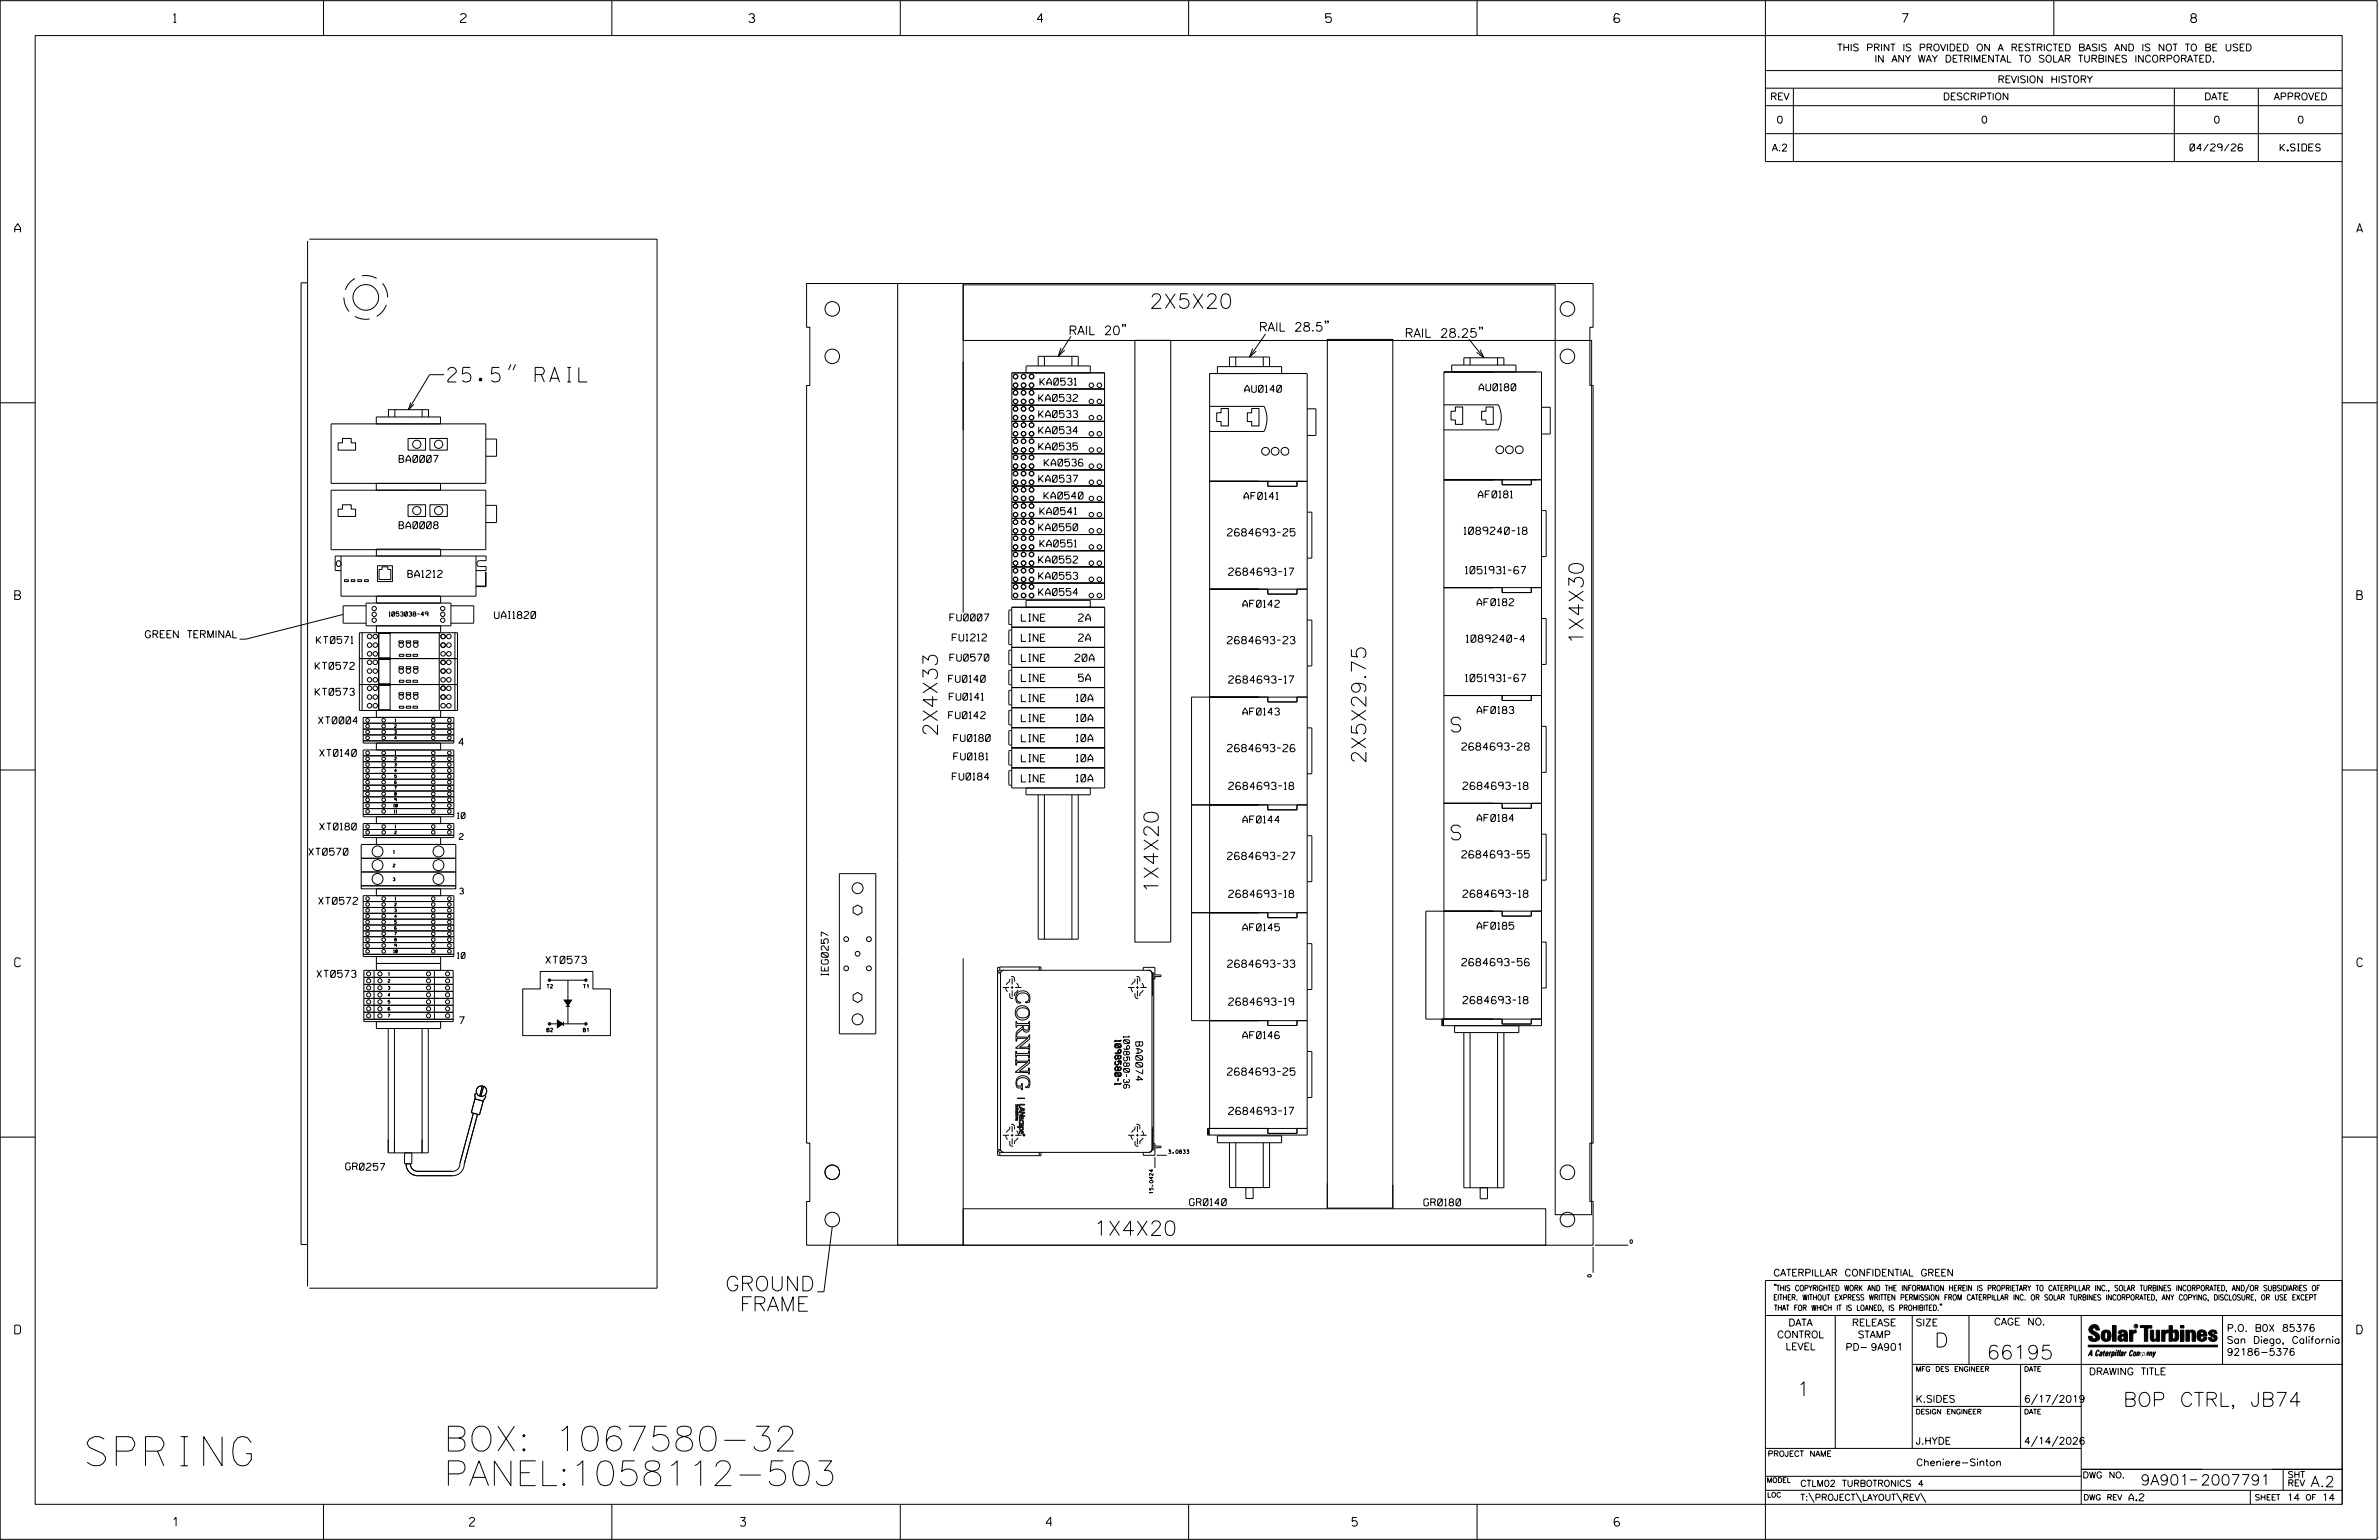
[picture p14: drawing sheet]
<svg xmlns="http://www.w3.org/2000/svg" width="864mm" height="559mm" viewBox="0 0 864 559" stroke-linecap="round" stroke-linejoin="round" font-family="sans-serif">
<defs><g id="words">
<text font-size="10.6" x="31.6" y="531.9">SPRING</text>
<g font-size="9">
<text x="161.1" y="526.5">BOX: 1067580-32</text>
<text x="161.1" y="539.1">PANEL:1058112-503</text>
</g>
<g font-size="5.3">
<text x="417.3" y="111.9">2X5X20</text>
<text x="162.5" y="138.6">25.5&quot; RAIL</text>
<text x="574.8" y="233.9" transform="rotate(-90 574.8 233.9)">1X4X30</text>
<text x="340.3" y="267.2" transform="rotate(-90 340.3 267.2)">2X4X33</text>
<text x="526.8" y="265.6">S</text>
<text x="495.8" y="277.2" transform="rotate(-90 495.8 277.2)">2X5X29.75</text>
<text x="526.8" y="304.7">S</text>
<text x="420.5" y="324.2" transform="rotate(-90 420.5 324.2)">1X4X20</text>
<text x="397" y="448.3">1X4X20</text>
<text x="263.3" y="468.4">GROUND</text>
<text x="265.4" y="475.8">FRAME</text>
</g>
<g font-size="5.1">
<text x="702.3" y="488.8">D</text>
<text x="721.2" y="493.2">66195</text>
<text x="652.2" y="506.5">1</text>
<text x="770.7" y="510.3">BOP CTRL, JB74</text>
</g>
<g font-size="3.8">
<text x="777" y="538.9">9A901</text>
<text x="798.8" y="538.9">2007791</text>
<text x="838.8" y="539.5">A.2</text>
</g>
<g font-size="3.2">
<text x="63" y="8.2">1</text>
<text x="167.2" y="8.2">2</text>
<text x="271.8" y="8.2">3</text>
<text x="376.5" y="8.2">4</text>
<text x="481.2" y="8.2">5</text>
<text x="690.6" y="8.2">7</text>
<text x="795.3" y="8.2">8</text>
<text x="5.4" y="84.3">A</text>
<text x="855.5" y="84.3">A</text>
<text x="387.9" y="121.5">RAIL 20&quot;</text>
<text x="457" y="120.2">RAIL 28.5&quot;</text>
<text x="509.9" y="122.4">RAIL 28.25&quot;</text>
<text x="5.4" y="217.5">B</text>
<text x="855.6" y="217.5">B</text>
<text x="5.4" y="350.8">C</text>
<text x="855.6" y="350.8">C</text>
<text x="5.4" y="484">D</text>
<text x="855.6" y="484">D</text>
<text x="62.8" y="553.8">1</text>
<text x="170.4" y="553.8">2</text>
<text x="268.8" y="553.8">3</text>
<text x="379.8" y="553.8">4</text>
<text x="490.8" y="553.8">5</text>
<text x="585.9" y="553.8">6</text>
</g>
<g font-size="2.6">
<text x="445.6" y="194.5">2684693-25</text>
<text x="531.4" y="193.9">1089240-18</text>
<text x="446" y="208.8">2684693-17</text>
<text x="531.9" y="208.2">1051931-67</text>
<text x="370.8" y="225.4">LINE</text>
<text x="391.5" y="225.4">2A</text>
<text x="52.4" y="231.5">GREEN TERMINAL</text>
<text x="370.8" y="232.7">LINE</text>
<text x="391.5" y="232.7">2A</text>
<text x="445.6" y="233.6">2684693-23</text>
<text x="532.3" y="233.1">1089240-4</text>
<text x="390.2" y="240">20A</text>
<text x="370.8" y="240">LINE</text>
<text x="370.8" y="247.3">LINE</text>
<text x="391.5" y="247.3">5A</text>
<text x="446" y="247.9">2684693-17</text>
<text x="531.9" y="247.3">1051931-67</text>
<text x="370.8" y="254.6">LINE</text>
<text x="390.7" y="254.6">10A</text>
<text x="370.8" y="261.9">LINE</text>
<text x="390.7" y="261.8">10A</text>
<text x="370.8" y="269.2">LINE</text>
<text x="390.7" y="269.1">10A</text>
<text x="166.6" y="270.6">4</text>
<text x="445.6" y="272.8">2684693-26</text>
<text x="530.6" y="272.2">2684693-28</text>
<text x="370.8" y="276.4">LINE</text>
<text x="390.7" y="276.4">10A</text>
<text x="370.8" y="283.7">LINE</text>
<text x="390.7" y="283.7">10A</text>
<text x="446" y="286.5">2684693-18</text>
<text x="531.1" y="286.5">2684693-18</text>
<text x="445.6" y="311.9">2684693-27</text>
<text x="530.6" y="311.3">2684693-55</text>
<text x="446" y="325.6">2684693-18</text>
<text x="531.1" y="325.6">2684693-18</text>
<text x="198.1" y="349.6">XT0573</text>
<text x="445.6" y="351">2684693-33</text>
<text x="530.6" y="350.5">2684693-56</text>
<text x="446" y="364.8">2684693-19</text>
<text x="531.1" y="364.2">2684693-18</text>
<text x="166.8" y="371.6">7</text>
<text x="445.6" y="390.2">2684693-25</text>
<text x="446" y="404.4">2684693-17</text>
</g>
<g font-size="2.5">
<text x="666.9" y="18.5">THIS PRINT IS PROVIDED ON A RESTRICTED BASIS AND IS NOT TO BE USED</text>
<text x="680.5" y="22.6">IN ANY WAY DETRIMENTAL TO SOLAR TURBINES INCORPORATED.</text>
<text x="725.1" y="30">REVISION HISTORY</text>
<text x="642.6" y="36.3">REV</text>
<text x="705.3" y="36.3">DESCRIPTION</text>
<text x="800.2" y="36.3">DATE</text>
<text x="825.4" y="36.3">APPROVED</text>
<text x="644.9" y="44.7">0</text>
<text x="719.1" y="44.7">0</text>
<text x="803.5" y="44.7">0</text>
<text x="834" y="44.7">0</text>
<text x="643.2" y="54.8">A.2</text>
<text x="795" y="54.8">04/29/26</text>
<text x="827.7" y="54.8">K.SIDES</text>
<text x="377.5" y="139.8">KA0531</text>
<text x="451.9" y="142.3">AU0140</text>
<text x="536.9" y="141.8">AU0180</text>
<text x="377.1" y="145.6">KA0532</text>
<text x="377.1" y="151.5">KA0533</text>
<text x="377.1" y="157.4">KA0534</text>
<text x="144.9" y="167.8">BA0007</text>
<text x="377.1" y="163.3">KA0535</text>
<text x="379.1" y="169.1">KA0536</text>
<text x="377.1" y="175">KA0537</text>
<text x="379" y="181.1">KA0540</text>
<text x="451.6" y="181.2">AF0141</text>
<text x="536.6" y="180.6">AF0181</text>
<text x="144.9" y="191.8">BA0008</text>
<text x="377.5" y="186.7">KA0541</text>
<text x="377.1" y="192.6">KA0550</text>
<text x="377.5" y="198.5">KA0551</text>
<text x="148.1" y="209.5">BA1212</text>
<text x="377.1" y="204.3">KA0552</text>
<text x="377.1" y="210.2">KA0553</text>
<text x="377.1" y="216.1">KA0554</text>
<text x="451.2" y="220.3">AF0142</text>
<text x="536.2" y="219.8">AF0182</text>
<text x="179.5" y="224.4">UAI1820</text>
<text x="344.8" y="225.3">FU0007</text>
<text x="114.9" y="233.5">KT0571</text>
<text x="345.7" y="232.6">FU1212</text>
<text x="344.8" y="239.9">FU0570</text>
<text x="114.5" y="242.9">KT0572</text>
<text x="344.4" y="247.6">FU0140</text>
<text x="114.5" y="252.3">KT0573</text>
<text x="344.6" y="254.1">FU0141</text>
<text x="115.6" y="262.6">XT0004</text>
<text x="344.4" y="260.8">FU0142</text>
<text x="451.2" y="259.5">AF0143</text>
<text x="536.2" y="258.9">AF0183</text>
<text x="346.2" y="269">FU0180</text>
<text x="116" y="274.5">XT0140</text>
<text x="346.2" y="275.7">FU0181</text>
<text x="345.7" y="283">FU0184</text>
<text x="451.2" y="298.6">AF0144</text>
<text x="536.2" y="298.1">AF0184</text>
<text x="116" y="301.2">XT0180</text>
<text x="112.1" y="310.3">XT0570</text>
<text x="115.7" y="328.1">XT0572</text>
<text x="451.2" y="337.8">AF0145</text>
<text x="536.2" y="337.2">AF0185</text>
<text x="300.7" y="354" transform="rotate(-90 300.7 354)">IEG0257</text>
<text x="115.1" y="354.6">XT0573</text>
<text x="451.2" y="376.9">AF0146</text>
<text x="412.3" y="378" transform="rotate(90 412.3 378)">BA0074</text>
<text x="125.5" y="424.5" transform="rotate(1 125.5 424.5)">G R 0</text>
<text x="133" y="424.6" transform="rotate(1 133 424.6)">2</text>
<text x="135.5" y="424.7" transform="rotate(1 135.5 424.7)">5</text>
<text x="138" y="424.7" transform="rotate(1 138 424.7)">7</text>
<text x="431.8" y="437.5">GR0140</text>
<text x="516.9" y="437.6">GR0180</text>
<text x="643.8" y="463">CATERPILLAR CONFIDENTIAL GREEN</text>
<text x="645.1" y="485.5">CONTROL</text>
<text x="649.2" y="481.1">DATA</text>
<text x="672.3" y="481.1">RELEASE</text>
<text x="674.4" y="485.5">STAMP</text>
<text x="695.4" y="481.1">SIZE</text>
<text x="723.8" y="480.8">CAGE NO.</text>
<text x="808.4" y="483.1">P.O. B0X 85376</text>
<text x="648.2" y="489.8">LEVEL</text>
<text x="669.9" y="490">PD- 9A901</text>
<text x="808.4" y="487.5">San Diego, California</text>
<text x="808.4" y="491.8">92186-5376</text>
<text x="758.3" y="498.9">DRAWING TITLE</text>
<text x="695.4" y="508.9">K.SIDES</text>
<text x="734.8" y="508.9">6/17/2019</text>
<text x="695.4" y="524.1">J.HYDE</text>
<text x="734.8" y="524.1">4/14/2026</text>
<text x="695.6" y="531.9">Cheniere-Sinton</text>
<text x="772.8" y="544.6">A.2</text>
<text x="830.2" y="544.6">14</text>
<text x="842.9" y="544.6">14</text>
</g>
<g font-size="2.3">
<text x="653.5" y="539.4">CTLM02 TURBOTRONICS 4</text>
<text x="756" y="536.3">DWG NO.</text>
<text x="830.4" y="539.3">REV</text>
<text x="830.4" y="536.2">SHT</text>
<text x="653.5" y="544.5">T:\PROJECT\LAYOUT\REV\</text>
</g>
<g font-size="2.1">
<text x="166.1" y="297">10</text>
<text x="166.7" y="304.6">2</text>
<text x="166.9" y="324.4">3</text>
<text x="166.1" y="347.8">10</text>
<text x="404.6" y="377.5" transform="rotate(90 404.6 377.5)">1098580-1</text>
<text x="407.9" y="375.9" transform="rotate(90 407.9 375.9)">1098580-36</text>
</g>
<g font-size="2">
<text x="643.8" y="468.4">&quot;THIS COPYRIGHTED WORK AND THE INFORMATION HEREIN IS PROPRIETARY TO CATERPILLAR INC., SOLAR TURBINES INCORPORATED, AND/OR SUBSIDIARIES OF</text>
<text x="643.8" y="471.8">EITHER. WITHOUT EXPRESS WRITTEN PERMISSION FROM CATERPILLAR INC. OR SOLAR TURBINES INCORPORATED, ANY COPYING, DISCLOSURE, OR USE EXCEPT</text>
<text x="644" y="475.6">THAT FOR WHICH IT IS LOANED, IS PROHIBITED.&quot;</text>
<text x="641.7" y="528.5">PROJECT NAME</text>
<text x="756.3" y="544.3">DWG REV</text>
<text x="818.5" y="544.3">SHEET</text>
<text x="836.9" y="544.3">OF</text>
</g>
<g font-size="1.8">
<text x="695.4" y="497.6">MFG DES ENGINEER</text>
<text x="734.8" y="497.6">DATE</text>
<text x="695.4" y="513.1">DESIGN ENGINEER</text>
<text x="734.8" y="513.1">DATE</text>
<text x="641.3" y="538">MODEL</text>
<text x="641.5" y="543.3">LOC</text>
</g>
<text font-size="1.6" x="141.2" y="223.6">1053038-49</text>
<g font-size="1.3">
<text x="198.5" y="358.6">T2</text>
<text x="211.7" y="358.6">T1</text>
<text x="198.5" y="374.4">B2</text>
<text x="211.7" y="374.4">B1</text>
<text x="424.2" y="418.6">3.0833</text>
<text x="418.6" y="433.2" transform="rotate(-90 418.6 433.2)">15.0424</text>
<text x="591.7" y="451.2">0</text>
<text x="577.6" y="463.4" transform="rotate(-90 577.6 463.4)">0</text>
</g>
<g font-size="1.1">
<text x="143.4" y="261.9">1</text>
<text x="143.2" y="264">2</text>
<text x="143.2" y="266.1">3</text>
<text x="143.2" y="268.3">4</text>
<text x="143.2" y="275.8">2</text>
<text x="143.4" y="273.7">1</text>
<text x="143.2" y="278">3</text>
<text x="143.2" y="280.1">4</text>
<text x="143.2" y="282.2">5</text>
<text x="143.2" y="286.5">7</text>
<text x="142.9" y="292.9">10</text>
<text x="143.2" y="288.6">8</text>
<text x="143.2" y="290.7">9</text>
<text x="143" y="295">11</text>
<text x="143.2" y="302.6">2</text>
<text x="143.4" y="300.4">1</text>
<text x="142.8" y="309.6">1</text>
<text x="142.7" y="314.6">2</text>
<text x="142.7" y="319.6">3</text>
<text x="143.2" y="328.7">2</text>
<text x="143.4" y="326.6">1</text>
<text x="143.2" y="330.9">3</text>
<text x="143.2" y="333">4</text>
<text x="143.2" y="335.1">5</text>
<text x="143.2" y="339.4">7</text>
<text x="143.2" y="341.5">8</text>
<text x="142.9" y="345.7">10</text>
<text x="143.2" y="343.6">9</text>
<text x="141" y="353.9">1</text>
<text x="140.9" y="359">3</text>
<text x="140.9" y="356.4">2</text>
<text x="140.9" y="364">5</text>
<text x="140.9" y="361.5">4</text>
<text x="140.9" y="369.1">7</text>
</g>
<text font-size=".9" x="775.1" y="481.7">R</text>
</g></defs>
<g fill="none" stroke="#000" stroke-width=".36">
<path d="M.1 .2h862.8v558.4h-862.8zM12.8 12.9h837.4v533h-837.4zM117.4 .2v12.7M222.1 .2v12.7M326.8 .2v12.7M431.5 .2v12.7M536.2 .2v12.7M587.9 5.5l-.5-.5h-1l-.5 1v1.7l.5 .4h1l.6-.4v-.6l-.6-.5h-1l-.5 .5M640.9 .2v58.4h209.3M745.6 .2v12.7M640.9 25.6h209.3M640.9 32h209.3"/>
<path d="M640.9 38.3h209.3M651 32v26.6M789.3 32v26.6M819.8 32v26.6M640.9 48.5h209.3M111.7 87.4v379.4M112.3 86.8h126.2v380.6h-126.2M111.7 102.6h-2.4v349h2.4M124.8 107.9l.5 2.6 1.4 2.5M128.8 114.8l2.4 .9h3M128.8 101l-.3 .3a7.7 7.7 0 0 0-3.2 3.9M131.4 100.1l3.1 .1 2.2 .8"/>
<path d="M138.9 102.8l.6 .8a7.7 7.7 0 0 1 1.2 4.3M140.2 110.6l-1.3 2.4-2.2 1.8M292.8 102.9h285.5v15.8h-1.2v21.2h1.2v274.9h-1.2v21.2h1.2v15.8h-285.5v-15.8h1.2v-21.2h-1.2v-274.9h1.2v-21.2h-1.2zM325.9 102.9v348.9h23.7v-104.1M349.6 103.4h215v20.1h-215zM349.6 102.9v119.4M407.7 117.9h-.3h.3l-.3 .7M408.6 117.9h-.3h.3l-.3 .7M481.3 116.6h-.3h.3l-.3 .7M482.2 116.6h-.3h.3l-.3 .7M537.2 118.8h-.2h.2l-.2 .8M538.2 118.8h-.3h.3l-.3 .8"/>
<path d="M161.2 136h-5.3l-7.6 12.7M185.5 132.2l-.9 2.1M187.1 132.2l-.9 2.1M367.3 135.3h33.7v82.2h-33.7zM372.5 135.3v-2.5h23.3v2.5M376.9 132.8v-3.5h14.5v3.5M379.1 129.3v3.5M385.2 126.2l-1.1 3.1 2.4-2.2M388.8 122l-4.7 7.3M389.1 129.3v3.5M412 123.5h13v218.3h-13zM441.9 135.5v-2.5h23.3v2.5"/>
<path d="M446.3 133v-3.5h14.6v3.5M448.6 129.5v3.5M454.7 126.5l-1.1 3 2.4-2.1M458.6 129.5v3.5M459.4 121.2l-5.8 8.3M527 135v-2.5h23.3v2.5M531.4 132.5v-2.7h14.5v2.7M533.3 123.1l5.4 6.7M533.6 129.8v2.7M537.3 126.9l1.4 2.9-2.7-2M543.6 129.8v2.7M564.6 123.5h13.2v317.3h-13.2z"/>
<path d="M.1 146.2h12.7M136.6 153.8v-2.5h23.3v2.5h-39.7v21.6h39.7v2.5h-39.7v21.6h56.2v-21.6h-28.1M141 151.3v-2.6h14.5v2.6M143.3 148.7v2.6M148.1 159.1h6.4v4.2h-6.4zM148.3 153.8h28.1v21.6h-28.1M149.1 146.1l-.8 2.6 1.9-1.9M153.2 148.7v2.6M156.1 159.1h6.3v4.2h-6.3zM176.4 159.3h3.9v6.3h-3.9M367.3 141.1h33.7M367.3 147h33.7"/>
<path d="M367.3 152.9h33.7M367.3 158.8h33.7M439.1 147.5h19.8a10.3 10.3 0 0 1 0 9.1h-19.8M441.7 149.8h1.6v-1.6h2.6v6.4h-2.6v-1.6h-1.6zM452.8 149.8h1.6v-1.6h2.6v6.4h-2.6v-1.6h-1.6zM474.5 148.3h3.2v9.7h-3.2M524.2 146.9h19.7a10.3 10.3 0 0 1 0 9.1h-19.7M526.7 149.2h1.6v-1.5h2.7v6.3h-2.7v-1.6h-1.6zM537.8 149.2h1.6v-1.5h2.7v6.3h-2.7v-1.6h-1.6zM559.6 147.8h3.2v9.7h-3.2M850.2 146.2h12.7M122.7 160.7h1.6v-1.6h3.2v1.6h1.6v2.6h-6.4z"/>
<path d="M136.6 175.4v2.5M367.3 164.6h33.7M367.3 170.5h33.7M367.3 176.4h33.7M439.1 174.7h35.4M460.2 174.7v1.8h10.6v-1.8M524.2 174.1h35.4M545.3 174.1v1.8h10.6v-1.8M122.7 184.7h1.6v-1.5h3.2v1.5h1.6v2.7h-6.4zM148.1 183.2h6.4v4.2h-6.4zM156.1 183.2h6.3v4.2h-6.3zM176.4 183.4h3.9v6.2h-3.9"/>
<path d="M367.3 182.2h33.7M367.3 188.1h33.7M367.3 194h33.7M367.3 199.8h33.7M474.5 185.8h1.7v16.7h-1.7M559.6 185.3h1.7v16.7h-1.7M123.8 207h-2.1v-5.2h54.8v1.6h-2.5a1.08 1.08 0 0 0-.9 1.1 1.08 1.08 0 0 0 .9 1.1h2.5v1.4h-3.7M123.8 201.8v14.5h49v-14.5M125.1 210.4h1.3v.6h-1.3zM127.5 210.4h1.3v.6h-1.3zM129.9 210.4h1.4v.6h-1.4zM132.3 210.4h1.4v.6h-1.4z"/>
<path d="M132.9 219.8h-8.3v6.3h8.3M132.9 218.8h30.8v8.3h-30.8zM136.6 216.3v2.5M137 205.3h5.5v5.7h-5.5zM141.9 210.3h-4.3v-3.7h1.1v-.9h2.1v.9h1.1v3.7h-1.2M159.9 201.8v-2.6h-23.3v2.6M159.9 216.3v2.5M163.7 219.5h.1M163.7 219.8h8.3v6.3h-8.3M172.8 212.7h3.4v-5.1h.3v5.3h-3.7M367.3 205.7h33.7M367.3 211.6h33.7"/>
<path d="M439.1 213.8h35.4M460.2 213.8v1.8h10.6v-1.8M524.2 213.2h35.4M545.3 213.2v1.8h10.6v-1.8M124.6 223l-35.3 8.9h-2.4M130.5 229.6h35.6v28.2h-35.6zM130.5 239h35.6M131.4 229.6v28.2M136.6 227.1v2.5M137.4 229.6v28.2M141.6 229.6v28.2M141.7 229.6v.3h-4.2v8.8h4.2v.6h-4.2v8.8h4.2v.6h-4.2v8.8h4.2v.3"/>
<path d="M144.8 232.6h1.6v.7h-1.6zM145 237.4h1.6v.8h-1.6zM147.5 237.4h1.6v.8h-1.6zM147.5 232.6h1.6v.7h-1.6zM149.9 237.4h1.7v.8h-1.7zM150.1 232.6h1.6v.7h-1.6zM159.5 229.6v28.2M159.9 227.1v2.5M163.7 226.5h.1M165.1 229.6v28.2M367.3 234.9h33.7M367.3 227.6h33.7"/>
<path d="M367.3 228.6l-1.1 .2v4.9l1.1 .2M367.3 235.9l-1.1 .2v4.9l1.1 .2M367.3 221.4l-1.1 .2v4.8l1.1 .2M367.3 220.3h33.7v65.6h-33.7zM372.5 220.3v-2.5h23.3v2.5M474.5 225h1.7v16.7h-1.7M559.6 224.4h1.7v16.7h-1.7M130.5 248.4h35.6M136.6 257.8v2.5M144.8 241.9h1.6v.8h-1.6zM144.8 251.4h1.6v.7h-1.6zM145 246.8h1.6v.8h-1.6z"/>
<path d="M145 256.3h1.6v.7h-1.6zM147.5 246.8h1.6v.8h-1.6zM147.5 241.9h1.6v.8h-1.6zM147.5 256.3h1.6v.7h-1.6zM147.5 251.4h1.6v.7h-1.6zM149.9 246.8h1.7v.8h-1.7zM149.9 256.3h1.7v.7h-1.7zM150.1 241.9h1.6v.8h-1.6zM150.1 251.4h1.6v.7h-1.6zM159.9 257.8v2.5M367.3 256.8h33.7M367.3 249.5h33.7"/>
<path d="M367.3 242.2h33.7M367.3 257.8l-1.1 .2v4.8l1.1 .2M367.3 250.5l-1.1 .2v4.9l1.1 .2M367.3 243.2l-1.1 .2v4.8l1.1 .3M460.2 252.9v1.8h10.6v-1.8M474.5 252.9h-42v117.4h42M524.2 252.4h35.4M545.3 252.4v1.8h10.6v-1.8M.1 279.4h12.7M131.8 268.8h32.9M131.8 260.3h32.9v9.3h-32.9zM131.8 272.1h32.9v24.3h-32.9z"/>
<path d="M131.8 274.2h32.9M131.8 276.4h32.9M131.8 278.5h32.9M131.8 262.4h32.9M131.8 264.5h32.9M131.8 266.7h32.9M136.6 269.6v2.5M159.9 269.6v2.5M367.3 278.6h33.7M367.3 271.4h33.7M367.3 264.1h33.7M367.3 272.3l-1.1 .3v4.8l1.1 .2"/>
<path d="M367.3 265.1l-1.1 .2v4.8l1.1 .2M367.3 279.6l-1.1 .3v4.8l1.1 .2M474.5 264.1h1.7v16.7h-1.7M559.6 263.6h1.7v16.6h-1.7M850.2 279.4h12.7M131.8 295.5h32.9M131.8 298.8h32.9v5.1h-32.9zM131.8 280.6h32.9M131.8 282.8h32.9M131.8 284.9h32.9M131.8 287h32.9M131.8 289.1h32.9"/>
<path d="M131.8 291.3h32.9M131.8 293.4h32.9M136.6 296.4v2.4M143.9 283.5l-.5-.2-.2 .9h.7l-.2-.4-.5 .2M159.9 296.4v2.4M372.5 285.9v2.5h23.3v-2.5M376.9 288.4v52.4h14.5v-52.4M379.1 288.4v52.4M389.1 288.4v52.4M432.5 292.1h42M460.2 292.1v1.8h10.6v-1.8M524.2 291.5h35.4"/>
<path d="M545.3 291.5v1.8h10.6v-1.8M131.1 316.4h34.4M131.1 311.4h34.4M131.1 306.4h34.4v15h-34.4zM131.8 303.1h32.9M131.8 301h32.9M136.6 303.9v2.5M159.9 303.9v2.5M304.7 317h13.2v58.1h-13.2zM474.5 303.2h1.7v16.7h-1.7M559.6 302.7h1.7v16.7h-1.7M131.1 321.4h34.4v1.1h-34.4z"/>
<path d="M131.8 325h32.9v22.1h-32.9zM131.8 327.1h32.9M131.8 329.3h32.9M131.8 331.4h32.9M131.8 333.5h32.9M131.8 335.6h32.9M131.8 337.8h32.9M131.8 339.9h32.9M136.6 325v-2.5h23.3v2.5M143.9 336.3l-.5-.1-.2 .9h.7l-.2-.4-.5 .2M309.7 329.3l1.6-.9 1.6 .9v1.9l-1.6 .9-1.6-.9zM432.5 331.2h42"/>
<path d="M460.2 331.2v1.8h10.6v-1.8M545.3 330.6v1.8h10.6v-1.8M559.6 330.6h-42v39.2h42M131.8 346.3h32.9M131.8 342h32.9M131.8 344.1h32.9M132.1 357.2h32.4M132.1 359.7h32.4M132.1 354.6h32.4M132.1 352.1h32.4v18.6h-32.4zM135.8 352.1v17.8M136.6 349.6h23.3"/>
<path d="M136.6 347.1v5M157.7 352.1v17.8M159.9 347.1v5M196.1 352.5h19.1v6.3h6.4v17h-31.8v-17h6.3zM199.8 355.7h12.6M206.2 355.7v15.8M362.1 353.1h1.2M362.1 353.1v64.1M362.9 351h-.8v1.8M362.9 352.1v-1.2h15v1.2M363.4 352.7l-.6 .4M364 358.3h2.3"/>
<path d="M364.5 352.1a1.33 1.33 0 0 0-1.3 1.3v63.4a1.33 1.33 0 0 0 1.3 1.3M366.9 358.3h1M367.4 354.9v2.3M367.4 357.8v1M367.4 359.4v2.3M368.5 358.3h2.3M377.3 350.9v1.2M409.5 358.3h2.3M412.4 358.3h.9M412.9 354.9v2.3M412.9 357.8v1M412.9 359.4v2.3"/>
<path d="M414 358.3h2.2M415 352.1v-1.1h4.2v2.7M416.9 352.1a1.33 1.33 0 0 1 1.3 1.3v63.4a1.33 1.33 0 0 1-1.3 1.3M418.2 353.1a1.01 1.01 0 0 0-1-1h-54.1a.99 .99 0 0 0-1 1M418.2 353.1v.1M418.3 352.9l.5 .2v64l-.5 .2-.1-.1M418.3 352.9l-.1 .2M418.3 352.9l-.1 8.4M418.8 353.7l2.6 .1M419.2 354.4v.8h-1M421.4 353.8l.1 .1M421.4 354.3l-2.6 .1"/>
<path d="M421.5 353.9v.4M421.5 354.3h-.1M474.5 342.4h1.7v16.7h-1.7M559.6 341.8h1.7v16.7h-1.7M132.1 369.9h32.4M132.1 362.3h32.4M132.1 364.8h32.4M132.1 367.3h32.4M140.9 373.2v45.1h14.6v-45.1M141.5 365.7l-.5-.2-.1 .4v.5l.5 .2v-.6l-.5 .2M143.2 373.2v45.1M153.2 373.2v45.1"/>
<path d="M159.9 370.7v2.5h-23.3v-2.5M199.8 371.5h12.6M204.5 370.7v1.6M205.4 365.2h1.5M309.7 361l1.6-.9 1.6 .9v1.9l-1.6 .9-1.6-.9zM368.8 370.6l.5 .8h3.6a.57 .57 0 0 0 .7-.8h.2v2.5l-.3 .9-.4 .4-.8 .1-.8-.6a.37 .37 0 0 0-.3-.5 .37 .37 0 0 0-.4 .4l-.9 .6a1.14 1.14 0 0 0-.5 1.9h3.5a.57 .57 0 0 0 .6-.7h.3v1.4l-3.7 3 2.6-.1a.82 .82 0 0 0 .9-1.1l.2 .1v2.1h-.2a1.1 1.1 0 0 0-1.6-.6l-3.3-.1 4.4-3.6-3.3 .1a.77 .77 0 0 0-.8 1h-.2v-2.5l.5-1.1 1.9-1.8 .4 1 .7 .4 .9-.2 .3-.9a.81 .81 0 0 0-.5-.7 .81 .81 0 0 0-.8 .1h-2.4a.55 .55 0 0 0-.7 0 .55 .55 0 0 0-.1 .7l-.2-.1zM369.4 360.2a2.67 2.67 0 0 1 3.7 0 2.67 2.67 0 0 1 .2 3.6h-1v-.2a1.75 1.75 0 0 0 1.1-2.3 1.75 1.75 0 0 0-2.3-1 1.81 1.81 0 0 0-2.1 1.5 1.81 1.81 0 0 0 1.5 2.1h-1.3l-.3-.5a3.1 3.1 0 0 1 .5-3.2zM369.5 366.3a2.4 2.4 0 0 1 4.1 1.3 2.28 2.28 0 0 1-2.4 1.7 2.28 2.28 0 0 1-2.1-2zM404.9 379l.4-.3h1.3l.4 .3v.7l-.4 .3h-1.3l-.4-.3zM404.9 377.3v.7M404.9 378.7l2.1 1.3M406.7 377.3l.3 .3h-2.1"/>
<path d="M418.2 360h.6M460.2 370.3v1.8h10.6v-1.8M523.4 369.8l.6 2.4v-2.4l-.6 2.4zM524.2 369.8v-234.8h35.4v237.2h-36.2M528 372.2v2.5h23.4v-2.5M531.4 374.7v56.3h14.5v-56.3M533.6 374.7v56.3M543.6 374.7v56.3M545.3 369.8v1.8h10.6v-1.8M172.4 398.7l3 .8-1.3 5-3-.8zM172.6 396.6l-.2 2.3M175.1 394.1l-1 3.6"/>
<path d="M175.5 394.2l-.9 3.6M176.4 397.6l-1.1 2.1M368.7 383.7h.1M368.7 386.5h.2l.2-.9 3.9-.2-4.4 3.7h4.7l.3 .7 .1-2.2h-.2M368.7 386.5h.1M368.7 381.5h.2l.2 .7h4.2l.2-.8h.2v2.4h-.2l-.2-.9h-4.2l-.2 .9h-.2zM368.7 386.5v-2.3l.5 .9h4.1l.3-.9v1.6l-3.6 3 3.2-.1 .3-1M369.3 398.5l2.8 .1zM369.5 391l.8-.5 1-.2 1.1 .2 .9 .6 .5 1.2-.1 1.8-.2 .5-1.2 .1v-.3a1.79 1.79 0 0 0 1.1-2.3 1.79 1.79 0 0 0-2.3-1l-1.5 .5-.6 1 .4 1.5h1.3l.4-1v2.3h-.2l-.1-.6h-1.5l-.4-.8v-1.7zM373.4 387.7h.1M373.7 381.4h.1M404.9 381.8l.4 .3h1.4l.3-.3v-.7l-.3-.3-.7 .3v.7l.4 .3"/>
<path d="M404.9 389.4l.4-.3h1.3l.4 .3v.7l-.4 .4h-1.3l-.4-.4zM404.9 392.9v.7M404.9 389.1l2.1 1.4M405.3 384.9l-.4 .3v.7l.4 .4h.6l.4-.4v-.7l-.4-.3h1.1v1.4M406 383.2l-.3-.4-.8 .4v.7l.4 .3 .7-.3v-.7l.4-.3 .6 .3v.6l-.3 .3-.7-.2M406 387.3l-.3-.3-.8 .3v.7l.4 .4 .7-.4v-.7l.4-.2 .6 .3v.5l-.3 .4-.7-.3M406.7 392.9l.3 .3h-2.1M474.5 381.5h1.7v16.7h-1.7M.1 412.6h12.7M146.9 418.3l2.6 .1v3.9h-2.7zM171.8 403.9l-4.8 18.1a2.82 2.82 0 0 1-2.7 3h-12.7a2.65 2.65 0 0 1-2.6-2.7h-1.6a4.2 4.2 0 0 0 4.2 4.3h12.7a4.2 4.2 0 0 0 4.2-4.2l4.9-18.1M362.1 417.2h1.2"/>
<path d="M362.1 417.4v1.8h.8M362.1 417.2a.96 .96 0 0 0 1 .9h54.1a.98 .98 0 0 0 1-.9M362.8 417.2l.6 .3M362.9 418.1v1.2h15v-1.2M364 411.9h2.3M366.9 411.9h1M367.4 408.6v2.2M367.4 411.4v1M367.4 413v2.3M368.5 411.9h2.3M368.7 400.8l.3 .4 .6-.4 .1 .5-.2-.4-.7 .4zM368.7 406.1l.2 .3 .4-.3 .2 .4-.2-.3-.5 .3z"/>
<path d="M368.7 405.3h.8l-.1 .5-.7 .1 .7-.3zM368.7 404.1l.8 .1zM368.7 402.3l1.1 .2zM368.7 403.6l.8-.2 .2 .3-1 .2zM368.8 402.8l.7-.1-.7 .3 .7 .3h-.8zM368.9 401.7h.4v.2l-.4 .1zM368.9 404.6h.4v.3h-.4zM368.9 406.4h.1M369.1 401.5h.1M369.1 404.6h.1M369.1 402h.1M369.3 406.2h-.1"/>
<path d="M369.3 408.8h2.2v.3h-.4l.4 .5a.79 .79 0 0 1-1 .5 .79 .79 0 0 1-.5-1h-.7zM369.4 400.8h.1M369.5 400.9h-.1M369.6 404.1h.1M370 403.4l2-.7v-.3l-2-.7h.2v-.7h1.8v-.3h-2v1.3l.5 .1v.9l-.5 .2v.6h1.7l-1.7 .9v.4h2v-.3h-1.6l1.6-.9v-.4h-2M370.1 406.5a.7 .7 0 0 1 1.1-.2 .7 .7 0 0 1 0 1.1 .53 .53 0 0 0-.4-.8 .53 .53 0 0 0-.5 .8l-.3-.1zM370.1 407.5l.6 .2 .2 .7 .4-.1-.1-.7h.2v.8l-1.4 .3 .1-.4 .2 .1-.3-.3zM370.2 410.4a.7 .7 0 0 1 1.2 0 .7 .7 0 0 1-.6 1l-.1-1-.4 .3v.7l-.3-.1zM370.2 409.1l.8 .1 .2 .5-.8 .1zM370.3 407.8h.2l.2 .6-.4-.2zM370.3 408.4h.1M370.4 406.2h.1"/>
<path d="M370.7 402.2l1 .4-1 .3zM370.8 410.1h.1M370.9 410.5l.4 .3-.3 .4zM371.1 405.3h.1M371.1 405.3l.3 .2 .1 .6-.4-.6-.6 .7M371.1 405.3l-.7 .6-.1-.5-.3-.1v.6l.4 .3M371.5 411.8h.3M371.7 411.9l-.2-.1h.4l-.1 .2M371.7 411.9h.1M371.7 411.8h.1M371.7 411.8l-.2 .1M371.7 411.9l.1 .1"/>
<path d="M371.7 402.5v.1M371.8 411.9h.1M371.8 412h.1M371.8 411.8v.1M377.3 418.1v1.2M409.5 411.9h2.3M412.4 411.9h.9M412.9 408.6v2.2M412.9 411.4v1M412.9 413v2.3M414 411.9h2.2M418.2 410.2h.6"/>
<path d="M418.2 408.9l.1 8.4M418.2 417.1v.1M418.2 415h.1M418.8 415h.4v.8M418.8 415.8l2.6 .1M419.2 416.5v2.7h-4.2v-1.1M419.2 419.9v3.9M419.9 419.2h3.6M421.4 415.9l.1 .1M421.5 416l-.1 .4-2.6 .1M438.4 409.5h36.1M438.4 409.5v2.4"/>
<path d="M438.4 409.5l.6 2.4v-2.4l-.6 2.4M439.1 409.5v-274h35.4v276.4h-36.1M441.9 412.2h23.3v2.5h-23.3zM446.3 414.7v16.2h14.6v-16.2M448.6 414.7v16.2M458.6 414.7v16.2M460.2 409.5v1.8h10.6v-1.8M850.2 412.6h12.7M349.6 438.6h211.5v13.2h-211.5zM452.3 430.9v4h2.6v-4M481.8 429.4v9h23.8v-8.5M481.8 438.4v-315.2h23.8v315.2"/>
<path d="M537.3 431v4h2.7v-4M302.1 445.2l-3 23.5h-2.4M578.3 452.5v9.3M579 451.8h12M640.9 477.3h209.3M644.2 466.1l-.1 .4M644.7 466.1l-.2 .4M666.2 477.3v48.3M694.2 477.3v48.3M704.4 473.3l-.1 .4M704.8 473.3l-.1 .4M714.8 477.3v17.8"/>
<path d="M755.5 477.3v68.6M806.8 477.3v17.8M816.5 466l-1.4 3.1M850.2 464.6h-209.3v94M850.2 464.8v81.1M694.2 495.1h156M733.5 495.1v30.5M758.6 481.4a2.02 2.02 0 0 1 3.1-.1l.5 1.3h-1.3l-.2-.6-.4-.2-.6 .1-.1 .4 .4 .7a2.46 2.46 0 0 1 2.2 2.9 2.83 2.83 0 0 1-3.8 .3l-.3-1.3h1.3l.2 .7 .6 .3 .5-.2 .2-.5-.4-.6-1.9-1.2-.4-.9zM759.2 491.3h-.7l.7-1.2v1.9h.2l-.1-2.1-1.3 2.1 .5-.5h.7M761.3 490l.3-.2 .4 .3-.1 .3-.3-.4-.4 .3-.3 1.6h.4l.4-.5-.3 .6-.4 .1-.3-.4zM762.6 490.6l.5-.1-.1 1.4h-.9a.74 .74 0 0 1 .9-.8l-.3 .7-.5 .1 .2-.5 .6-.2v-.5l-.7 .2zM763 483.2a2.17 2.17 0 0 1 3.1 0l.3 1.4-.3 1.5a2.17 2.17 0 0 1-3.1 0l-.3-1.5z"/>
<path d="M763.6 490.5l.4-.4 .2 .6h-.3l-.3 .9 .2 .4-.3-.1zM764.1 483.7l.5-.4 .4 .3v2.2l-.4 .2-.5-.2zM764.6 491.1l.6 .2v-.7l-.4-.1-.4 .6-.1 .8h.6M764.6 491.1l-.1 .8h.4M764.6 482.6v.8M764.8 490.7l.4 .1v.3h-.6zM765 491.5l-.1 .4zM766 490.5l-.5 1.5zM766 490.8l.4-.3-.4 .4M766.9 481h1.3v5.7h-1.3zM767 490.8l.5 .1-.3 .8-.4 .2zM767.3 490.5h-.5l-.5 2"/>
<path d="M767.3 490.5a.8 .8 0 0 1 .2 1 .8 .8 0 0 1-.9 .4l-.1 .6M767.3 490.5l-.1 .2M768.1 490.5l-.4 1.5zM768.2 489.9h.3l-.1 .2h-.2zM769 489.9l-.5 2.1zM769.7 489.9l-.6 2.1zM770.1 491.4l.5-.3-.5 .8zM770.4 491.9h.1M770.6 491.1l.1-.4-.7 .2 .1-.3 .6-.1 .2 .3-.5 1.1M770.6 491.1a.74 .74 0 0 0-.8 .8h.6M771 484.8h-.7l-.3 .6 .4 .7 .5-.3 .1-2.4h-.8l-.1 .4h-1.2a1.71 1.71 0 0 1 1.8-1.3 1.71 1.71 0 0 1 1.6 1.4v2.8h-1.1l-.1-.6M771 484.2l-1.5 .1a1.41 1.41 0 0 0 0 2.4l.5 .1 1.1-.7"/>
<path d="M771.2 486.1h-.1M771.4 490.5l.1 .3 .4-.3-.9 1.5zM771.5 490.8h.1M773 482.7h1.2v.5l.5-.5 .7-.1v1h-.6l-.5 .4-.1 2.7h-1.2zM773.3 490.3l.6-.4 .4 .2-.1 .4-.3-.4a1.28 1.28 0 0 0-.5 1.8l.6-.4-.1 .4-.8 .1zM774.7 490.8l.5-.3a.88 .88 0 0 1 .2 .9 .88 .88 0 0 1-.7 .7l-.2-.2zM774.8 490.9h.5l-.3 1h-.3l-.2-.2zM775.2 490.5l-.1 .2M776.8 481h4.3v.9h-1.5v4.8h-1.3M776.8 490.6l-.8 .2v-.3l-.4 1.5 .8-1.3v1.3l.3-1.2M779.3 491.1h.4M779.6 490.5h.3l-.3 1.4"/>
<path d="M779.6 490.7h.2l-.1 .4M779.7 491.1l-.1 .4M779.7 491.1l-.4 .2M780.1 492l.4-1.5 .1 .3 .3-.3 .3 .2-.3 1.3v-1.3l-.7 1.3M780.6 482.7h1.2v2.7l.1 .4 .4 .3 .4-.7v-2.7h1.2l.1 4h-1.3v-.5l-1.1 .6-.7-.3-.3-.7zM781.6 492.5l1-2-.8 1.3-.2-1.3-.2 2M784.7 482.7h1.2v.5l.5-.5 .7-.1v1h-.5l-.6 .4-.1 2.7h-1.2zM787.4 481h1.2v2a1.4 1.4 0 0 1 2.2 .2l.1 1.4-.4 1.9-1.5 .1-.4-.5v-1l.5 .9 .5-.3v-2.1l-.5-.4-.5 .7v2.8h-1.2zM791.5 482.7h1.3v4h-1.3zM791.5 481h1.3v.9h-1.3zM793.5 482.7h1.3v.4l.7-.5 1.1 .2 .4 .6v3.3h-1.2l-.3-3.4-.7 .2v3.2h-1.3zM794.8 483.1h.1"/>
<path d="M797.7 483.2a1.92 1.92 0 0 1 2.4-.5 1.92 1.92 0 0 1 1 2.1h-2.3v.8l.6 .5 .5-.3v-.5h1.2a1.83 1.83 0 0 1-2.1 1.4 1.83 1.83 0 0 1-1.5-2.1zM798.8 484.2v.6M799.1 483.4h.6l.2 .8h-1.1zM804.6 482.9a1.84 1.84 0 0 0-2.9 .8 3.3 3.3 0 0 0 2.2 1.9l-.5 .5-.4-.3-.1-.4h-1.2l.1 .6a1.92 1.92 0 0 0 2.9 .4M804.9 483.8h-1.2l-.2-.6-.5 .1-.1 .3 .1 .3 1.8 .9M805.1 488.1h-47.1v.6h47.1M694.2 510.3h61.3M739.6 505.8l-2.2 3.9M747.1 505.8l-2.2 3.9M640.9 525.6h114.6M640.9 535.7h114.6M739.6 521.1l-2.2 3.8"/>
<path d="M747.1 521.1l-2.2 3.8M755.5 533.2h94.7M795 537h2.6M828.8 533.2v7.6M117.4 545.9v12.7M222.1 545.9v12.7M326.8 545.9v12.7M431.5 545.9v12.7M536.2 545.9v12.7M640.9 540.8h209.3M656.6 541.7l2 3.5M673.8 541.7l1.9 3.5"/>
<path d="M688.4 541.7l2 3.5M697.2 541.7l1.9 3.5M816.9 541v4.9M863.5 558h.1"/>
<circle cx="132.8" cy="107.9" r="4.6"/>
<circle cx="302.1" cy="112.1" r="2.65"/>
<circle cx="569" cy="112.1" r="2.65"/>
<circle cx="302.1" cy="129.3" r="2.64"/>
<circle cx="368.6" cy="139.8" r=".83"/>
<circle cx="368.6" cy="136.6" r=".83"/>
<circle cx="371.6" cy="139.8" r=".83"/>
<circle cx="371.6" cy="136.6" r=".82"/>
<circle cx="374.5" cy="139.8" r=".83"/>
<circle cx="374.5" cy="136.6" r=".83"/>
<circle cx="396.2" cy="139.8" r=".83"/>
<circle cx="399.1" cy="139.8" r=".83"/>
<circle cx="569" cy="129.3" r="2.64"/>
<circle cx="368.6" cy="151.5" r=".83"/>
<circle cx="368.6" cy="157.4" r=".83"/>
<circle cx="368.6" cy="142.5" r=".83"/>
<circle cx="368.6" cy="148.4" r=".83"/>
<circle cx="368.6" cy="145.7" r=".83"/>
<circle cx="368.6" cy="154.3" r=".83"/>
<circle cx="371.6" cy="142.5" r=".83"/>
<circle cx="371.6" cy="148.4" r=".83"/>
<circle cx="371.6" cy="151.5" r=".83"/>
<circle cx="371.6" cy="157.4" r=".83"/>
<circle cx="371.6" cy="145.7" r=".82"/>
<circle cx="371.6" cy="154.2" r=".82"/>
<circle cx="374.5" cy="148.4" r=".83"/>
<circle cx="374.5" cy="157.4" r=".83"/>
<circle cx="374.5" cy="151.5" r=".83"/>
<circle cx="374.5" cy="142.5" r=".83"/>
<circle cx="374.5" cy="154.3" r=".83"/>
<circle cx="374.5" cy="145.7" r=".83"/>
<circle cx="396.2" cy="157.4" r=".83"/>
<circle cx="396.2" cy="151.5" r=".83"/>
<circle cx="396.2" cy="145.7" r=".82"/>
<circle cx="399.1" cy="151.5" r=".83"/>
<circle cx="399.1" cy="157.4" r=".83"/>
<circle cx="399.1" cy="145.7" r=".83"/>
<circle cx="151.3" cy="161.2" r="1.5"/>
<circle cx="159.2" cy="161.2" r="1.5"/>
<circle cx="368.6" cy="166" r=".83"/>
<circle cx="368.6" cy="169.1" r=".83"/>
<circle cx="368.6" cy="160.1" r=".83"/>
<circle cx="368.6" cy="177.7" r=".83"/>
<circle cx="368.6" cy="175" r=".83"/>
<circle cx="368.6" cy="163.3" r=".83"/>
<circle cx="368.6" cy="171.9" r=".83"/>
<circle cx="371.6" cy="169.1" r=".83"/>
<circle cx="371.6" cy="177.7" r=".83"/>
<circle cx="371.6" cy="160.1" r=".83"/>
<circle cx="371.6" cy="166" r=".83"/>
<circle cx="371.6" cy="175" r=".83"/>
<circle cx="371.6" cy="163.3" r=".82"/>
<circle cx="371.6" cy="171.9" r=".82"/>
<circle cx="374.5" cy="166" r=".83"/>
<circle cx="374.5" cy="175" r=".83"/>
<circle cx="374.5" cy="169.1" r=".83"/>
<circle cx="374.5" cy="160.1" r=".83"/>
<circle cx="374.5" cy="177.7" r=".83"/>
<circle cx="374.5" cy="163.3" r=".83"/>
<circle cx="374.5" cy="171.9" r=".83"/>
<circle cx="396.2" cy="169.1" r=".83"/>
<circle cx="396.2" cy="175" r=".83"/>
<circle cx="396.2" cy="163.3" r=".82"/>
<circle cx="399.1" cy="169.1" r=".83"/>
<circle cx="399.1" cy="175" r=".83"/>
<circle cx="399.1" cy="163.3" r=".83"/>
<circle cx="459.4" cy="163.8" r="1.42"/>
<circle cx="462.9" cy="163.8" r="1.42"/>
<circle cx="466.5" cy="163.8" r="1.42"/>
<circle cx="544.5" cy="163.2" r="1.42"/>
<circle cx="547.9" cy="163.2" r="1.42"/>
<circle cx="551.5" cy="163.2" r="1.42"/>
<circle cx="151.3" cy="185.3" r="1.5"/>
<circle cx="159.2" cy="185.3" r="1.5"/>
<circle cx="368.6" cy="195.3" r=".83"/>
<circle cx="368.6" cy="186.7" r=".83"/>
<circle cx="368.6" cy="180.9" r=".83"/>
<circle cx="368.6" cy="189.5" r=".83"/>
<circle cx="368.6" cy="198.5" r=".83"/>
<circle cx="368.6" cy="183.6" r=".83"/>
<circle cx="368.6" cy="192.6" r=".84"/>
<circle cx="371.6" cy="186.7" r=".83"/>
<circle cx="371.6" cy="195.3" r=".83"/>
<circle cx="371.6" cy="180.9" r=".82"/>
<circle cx="371.6" cy="189.5" r=".82"/>
<circle cx="371.6" cy="198.5" r=".82"/>
<circle cx="371.6" cy="183.6" r=".82"/>
<circle cx="371.6" cy="192.6" r=".84"/>
<circle cx="374.5" cy="186.7" r=".83"/>
<circle cx="374.5" cy="195.3" r=".83"/>
<circle cx="374.5" cy="180.9" r=".83"/>
<circle cx="374.5" cy="189.5" r=".83"/>
<circle cx="374.5" cy="183.6" r=".83"/>
<circle cx="374.5" cy="198.5" r=".83"/>
<circle cx="374.5" cy="192.6" r=".84"/>
<circle cx="396.2" cy="186.7" r=".83"/>
<circle cx="396.2" cy="180.9" r=".82"/>
<circle cx="396.2" cy="198.5" r=".82"/>
<circle cx="396.2" cy="192.6" r=".84"/>
<circle cx="399.1" cy="186.7" r=".83"/>
<circle cx="399.1" cy="180.9" r=".83"/>
<circle cx="399.1" cy="198.5" r=".83"/>
<circle cx="399.1" cy="192.6" r=".84"/>
<circle cx="123" cy="204.4" r=".98"/>
<circle cx="368.6" cy="212.9" r=".83"/>
<circle cx="368.6" cy="204.4" r=".83"/>
<circle cx="368.6" cy="216.1" r=".83"/>
<circle cx="368.6" cy="207.1" r=".83"/>
<circle cx="368.6" cy="201.2" r=".83"/>
<circle cx="368.6" cy="210.2" r=".83"/>
<circle cx="371.6" cy="212.9" r=".83"/>
<circle cx="371.6" cy="204.3" r=".83"/>
<circle cx="371.6" cy="210.2" r=".82"/>
<circle cx="371.6" cy="201.2" r=".82"/>
<circle cx="371.6" cy="207.1" r=".82"/>
<circle cx="371.6" cy="216.1" r=".82"/>
<circle cx="374.5" cy="204.4" r=".83"/>
<circle cx="374.5" cy="212.9" r=".83"/>
<circle cx="374.5" cy="201.2" r=".83"/>
<circle cx="374.5" cy="207.1" r=".83"/>
<circle cx="374.5" cy="210.2" r=".83"/>
<circle cx="374.5" cy="216.1" r=".83"/>
<circle cx="396.2" cy="204.3" r=".83"/>
<circle cx="396.2" cy="210.2" r=".82"/>
<circle cx="396.2" cy="216.1" r=".82"/>
<circle cx="399.1" cy="204.4" r=".83"/>
<circle cx="399.1" cy="210.2" r=".83"/>
<circle cx="399.1" cy="216.1" r=".83"/>
<circle cx="134.1" cy="234.1" r=".82"/>
<circle cx="134.1" cy="230.9" r=".83"/>
<circle cx="134.1" cy="237.3" r=".83"/>
<circle cx="135.8" cy="222.9" r=".8"/>
<circle cx="135.8" cy="220.8" r=".8"/>
<circle cx="135.8" cy="225.1" r=".8"/>
<circle cx="136.2" cy="234.1" r=".82"/>
<circle cx="136.2" cy="230.9" r=".83"/>
<circle cx="136.2" cy="237.3" r=".83"/>
<circle cx="145.6" cy="234.1" r=".83"/>
<circle cx="148.3" cy="234.1" r=".83"/>
<circle cx="150.9" cy="234.1" r=".83"/>
<circle cx="160.7" cy="225.1" r=".8"/>
<circle cx="160.7" cy="222.9" r=".8"/>
<circle cx="160.7" cy="220.8" r=".8"/>
<circle cx="160.9" cy="234.1" r=".82"/>
<circle cx="160.9" cy="230.9" r=".83"/>
<circle cx="160.9" cy="237.3" r=".83"/>
<circle cx="162.9" cy="234.1" r=".82"/>
<circle cx="162.9" cy="230.9" r=".83"/>
<circle cx="162.9" cy="237.3" r=".83"/>
<circle cx="134.1" cy="249.8" r=".82"/>
<circle cx="134.1" cy="256.1" r=".82"/>
<circle cx="134.1" cy="240.3" r=".82"/>
<circle cx="134.1" cy="246.7" r=".83"/>
<circle cx="134.1" cy="252.9" r=".83"/>
<circle cx="134.1" cy="243.5" r=".83"/>
<circle cx="136.2" cy="240.3" r=".82"/>
<circle cx="136.2" cy="256.1" r=".82"/>
<circle cx="136.2" cy="249.8" r=".82"/>
<circle cx="136.2" cy="252.9" r=".83"/>
<circle cx="136.2" cy="243.5" r=".83"/>
<circle cx="136.2" cy="246.7" r=".83"/>
<circle cx="145.6" cy="243.5" r=".83"/>
<circle cx="145.6" cy="252.9" r=".83"/>
<circle cx="148.3" cy="243.5" r=".83"/>
<circle cx="148.3" cy="252.9" r=".83"/>
<circle cx="150.9" cy="243.5" r=".83"/>
<circle cx="150.9" cy="252.9" r=".83"/>
<circle cx="160.9" cy="240.3" r=".82"/>
<circle cx="160.9" cy="256.1" r=".82"/>
<circle cx="160.9" cy="249.8" r=".82"/>
<circle cx="160.9" cy="246.7" r=".83"/>
<circle cx="160.9" cy="252.9" r=".83"/>
<circle cx="160.9" cy="243.5" r=".83"/>
<circle cx="162.9" cy="240.3" r=".82"/>
<circle cx="162.9" cy="256.1" r=".82"/>
<circle cx="162.9" cy="249.8" r=".82"/>
<circle cx="162.9" cy="246.7" r=".83"/>
<circle cx="162.9" cy="243.5" r=".83"/>
<circle cx="162.9" cy="252.9" r=".83"/>
<circle cx="133.4" cy="265.6" r=".66"/>
<circle cx="133.4" cy="263.5" r=".66"/>
<circle cx="133.4" cy="273.2" r=".66"/>
<circle cx="133.4" cy="279.6" r=".66"/>
<circle cx="133.4" cy="261.4" r=".65"/>
<circle cx="133.4" cy="277.4" r=".65"/>
<circle cx="133.4" cy="267.7" r=".65"/>
<circle cx="133.4" cy="275.3" r=".65"/>
<circle cx="139.3" cy="265.6" r=".67"/>
<circle cx="139.3" cy="279.6" r=".67"/>
<circle cx="139.3" cy="273.2" r=".67"/>
<circle cx="139.3" cy="263.5" r=".67"/>
<circle cx="139.3" cy="277.4" r=".66"/>
<circle cx="139.3" cy="261.4" r=".66"/>
<circle cx="139.3" cy="275.3" r=".66"/>
<circle cx="139.3" cy="267.7" r=".66"/>
<circle cx="157.3" cy="265.6" r=".66"/>
<circle cx="157.3" cy="273.2" r=".66"/>
<circle cx="157.3" cy="279.6" r=".66"/>
<circle cx="157.3" cy="263.5" r=".66"/>
<circle cx="157.3" cy="261.4" r=".65"/>
<circle cx="157.3" cy="277.4" r=".65"/>
<circle cx="157.3" cy="267.7" r=".65"/>
<circle cx="157.3" cy="275.3" r=".65"/>
<circle cx="163.1" cy="265.6" r=".67"/>
<circle cx="163.1" cy="263.5" r=".67"/>
<circle cx="163.1" cy="279.6" r=".67"/>
<circle cx="163.1" cy="273.2" r=".67"/>
<circle cx="163.1" cy="261.4" r=".66"/>
<circle cx="163.1" cy="277.4" r=".66"/>
<circle cx="163.1" cy="267.7" r=".66"/>
<circle cx="163.1" cy="275.3" r=".66"/>
<circle cx="133.4" cy="288.1" r=".66"/>
<circle cx="133.4" cy="281.7" r=".66"/>
<circle cx="133.4" cy="290.2" r=".66"/>
<circle cx="133.4" cy="294.4" r=".65"/>
<circle cx="133.4" cy="285.9" r=".65"/>
<circle cx="133.4" cy="292.3" r=".65"/>
<circle cx="133.4" cy="299.9" r=".65"/>
<circle cx="133.4" cy="283.8" r=".65"/>
<circle cx="139.3" cy="288.1" r=".67"/>
<circle cx="139.3" cy="281.7" r=".67"/>
<circle cx="139.3" cy="290.2" r=".67"/>
<circle cx="139.3" cy="294.5" r=".66"/>
<circle cx="139.3" cy="286" r=".66"/>
<circle cx="139.3" cy="299.9" r=".66"/>
<circle cx="139.3" cy="283.8" r=".66"/>
<circle cx="139.3" cy="292.3" r=".66"/>
<circle cx="157.3" cy="288.1" r=".66"/>
<circle cx="157.3" cy="281.7" r=".66"/>
<circle cx="157.3" cy="290.2" r=".66"/>
<circle cx="157.3" cy="285.9" r=".65"/>
<circle cx="157.3" cy="294.4" r=".65"/>
<circle cx="157.3" cy="299.9" r=".65"/>
<circle cx="157.3" cy="283.8" r=".65"/>
<circle cx="157.3" cy="292.3" r=".65"/>
<circle cx="163.1" cy="288.1" r=".67"/>
<circle cx="163.1" cy="281.7" r=".67"/>
<circle cx="163.1" cy="290.2" r=".67"/>
<circle cx="163.1" cy="294.5" r=".66"/>
<circle cx="163.1" cy="286" r=".66"/>
<circle cx="163.1" cy="299.9" r=".66"/>
<circle cx="163.1" cy="292.3" r=".66"/>
<circle cx="163.1" cy="283.8" r=".66"/>
<circle cx="133.4" cy="302" r=".65"/>
<circle cx="137" cy="318.9" r="1.98"/>
<circle cx="137" cy="308.9" r="1.98"/>
<circle cx="137.1" cy="313.9" r="1.98"/>
<circle cx="139.3" cy="302" r=".66"/>
<circle cx="157.3" cy="302" r=".65"/>
<circle cx="159.2" cy="318.9" r="1.98"/>
<circle cx="159.2" cy="308.9" r="1.98"/>
<circle cx="159.2" cy="313.9" r="1.98"/>
<circle cx="163.1" cy="302" r=".66"/>
<circle cx="133.4" cy="326.1" r=".66"/>
<circle cx="133.4" cy="334.6" r=".66"/>
<circle cx="133.4" cy="332.5" r=".66"/>
<circle cx="133.4" cy="338.8" r=".65"/>
<circle cx="133.4" cy="330.3" r=".65"/>
<circle cx="133.4" cy="328.2" r=".65"/>
<circle cx="133.4" cy="336.7" r=".65"/>
<circle cx="139.3" cy="332.5" r=".67"/>
<circle cx="139.3" cy="326.1" r=".67"/>
<circle cx="139.3" cy="334.6" r=".67"/>
<circle cx="139.3" cy="330.3" r=".66"/>
<circle cx="139.3" cy="338.8" r=".66"/>
<circle cx="139.3" cy="336.7" r=".66"/>
<circle cx="139.3" cy="328.2" r=".66"/>
<circle cx="157.3" cy="326.1" r=".66"/>
<circle cx="157.3" cy="332.5" r=".66"/>
<circle cx="157.3" cy="334.6" r=".66"/>
<circle cx="157.3" cy="338.8" r=".65"/>
<circle cx="157.3" cy="330.3" r=".65"/>
<circle cx="157.3" cy="328.2" r=".65"/>
<circle cx="157.3" cy="336.7" r=".65"/>
<circle cx="163.1" cy="326.1" r=".67"/>
<circle cx="163.1" cy="332.5" r=".67"/>
<circle cx="163.1" cy="334.6" r=".67"/>
<circle cx="163.1" cy="330.3" r=".66"/>
<circle cx="163.1" cy="338.8" r=".66"/>
<circle cx="163.1" cy="328.2" r=".66"/>
<circle cx="163.1" cy="336.7" r=".66"/>
<circle cx="311.3" cy="322.3" r="1.98"/>
<circle cx="133.4" cy="341" r=".66"/>
<circle cx="133.4" cy="343.1" r=".66"/>
<circle cx="133.4" cy="345.2" r=".65"/>
<circle cx="133.8" cy="355.9" r=".75"/>
<circle cx="133.8" cy="358.4" r=".75"/>
<circle cx="133.8" cy="353.4" r=".75"/>
<circle cx="137.9" cy="355.9" r=".75"/>
<circle cx="137.9" cy="358.4" r=".75"/>
<circle cx="137.9" cy="353.4" r=".75"/>
<circle cx="139.3" cy="341" r=".67"/>
<circle cx="139.3" cy="343.1" r=".67"/>
<circle cx="139.3" cy="345.2" r=".66"/>
<circle cx="155.6" cy="353.4" r=".76"/>
<circle cx="155.6" cy="358.4" r=".76"/>
<circle cx="155.6" cy="355.9" r=".76"/>
<circle cx="157.3" cy="341" r=".66"/>
<circle cx="157.3" cy="343.1" r=".66"/>
<circle cx="157.3" cy="345.2" r=".65"/>
<circle cx="162.5" cy="353.4" r=".75"/>
<circle cx="162.5" cy="355.9" r=".75"/>
<circle cx="162.5" cy="358.4" r=".75"/>
<circle cx="163.1" cy="341" r=".67"/>
<circle cx="163.1" cy="343.1" r=".67"/>
<circle cx="163.1" cy="345.2" r=".66"/>
<circle cx="307.2" cy="340.8" r=".88"/>
<circle cx="307.2" cy="351.4" r=".88"/>
<circle cx="311.3" cy="346.1" r=".88"/>
<circle cx="315.4" cy="340.8" r=".88"/>
<circle cx="315.4" cy="351.4" r=".88"/>
<circle cx="133.8" cy="361" r=".75"/>
<circle cx="133.8" cy="366.1" r=".75"/>
<circle cx="133.8" cy="368.6" r=".75"/>
<circle cx="133.8" cy="363.5" r=".75"/>
<circle cx="137.9" cy="361" r=".75"/>
<circle cx="137.9" cy="366.1" r=".75"/>
<circle cx="137.9" cy="363.5" r=".75"/>
<circle cx="137.9" cy="368.6" r=".75"/>
<circle cx="155.6" cy="361" r=".76"/>
<circle cx="155.6" cy="363.5" r=".76"/>
<circle cx="155.6" cy="366.1" r=".76"/>
<circle cx="155.6" cy="368.6" r=".76"/>
<circle cx="162.5" cy="361" r=".75"/>
<circle cx="162.5" cy="366.1" r=".75"/>
<circle cx="162.5" cy="363.5" r=".75"/>
<circle cx="162.5" cy="368.6" r=".75"/>
<circle cx="311.3" cy="369.9" r="1.99"/>
<circle cx="371.1" cy="367.5" r="2.65"/>
<circle cx="174.8" cy="395.9" r="1.9"/>
<circle cx="369.1" cy="404.7" r=".37"/>
<circle cx="369.1" cy="401.9" r=".37"/>
<circle cx="371.7" cy="411.9" r=".33"/>
<circle cx="371.7" cy="411.9" r=".24"/>
<circle cx="302.1" cy="425.4" r="2.65"/>
<circle cx="569" cy="425.4" r="2.65"/>
<circle cx="302.1" cy="442.5" r="2.65"/>
<circle cx="569" cy="442.5" r="2.65"/>
<circle cx="775.4" cy="481.2" r=".69"/>
</g>
<g fill="#000">
<path d="M202.2 369.9l2.3 1.6-2.3 1.6zM204.5 362.8h3.3l-1.6 2.4zM768.1 490.5l-.4 1.5zM768.2 489.9h.3l-.1 .2h-.2zM769 489.9l-.5 2.1zM769.7 489.9l-.6 2.1zM791.5 481h1.3v.9h-1.3zM791.5 482.7h1.3v4h-1.3zM758 488.1h47.1v.6h-47.1z"/>
<path d="M198.8 355.7h1.3a.63 .63 0 0 1-.6 .6 .63 .63 0 0 1-.7-.6z" fill-rule="evenodd"/>
<path d="M199 355.2l.7-.1 .4 .6h-1.3z" fill-rule="evenodd"/>
<path d="M212.1 355.7h1.2a.63 .63 0 0 1-.6 .6 .63 .63 0 0 1-.6-.6z" fill-rule="evenodd"/>
<path d="M212.2 355.2l.7-.1 .4 .6h-1.2z" fill-rule="evenodd"/>
<path d="M198.8 371.5h1.3a.63 .63 0 0 1-.6 .6 .63 .63 0 0 1-.7-.6z" fill-rule="evenodd"/>
<path d="M199 371.1l.7-.2 .4 .6h-1.3z" fill-rule="evenodd"/>
<path d="M212.1 371.5h1.2a.63 .63 0 0 1-.6 .6 .63 .63 0 0 1-.6-.6z" fill-rule="evenodd"/>
<path d="M212.2 371.1l.7-.2 .4 .6h-1.2z" fill-rule="evenodd"/>
<path d="M759.2 489.9l-1.2 2.1 .5-.5h.7v.5h.2zM759.2 490.1v1.2h-.7z" fill-rule="evenodd"/>
<path d="M758.6 481.4a2.02 2.02 0 0 1 3.1-.1l.5 1.3h-1.3l-.2-.6-.4-.2-.6 .1-.1 .4 .4 .7a2.46 2.46 0 0 1 2.2 2.9 2.83 2.83 0 0 1-3.8 .3l-.3-1.3h1.3l.2 .7 .6 .3 .5-.2 .2-.5-.4-.6-1.9-1.2-.4-.9z" fill-rule="evenodd"/>
<path d="M761.3 490l.3-.2 .4 .3-.1 .3-.3-.4-.4 .3-.3 1.6h.4l.4-.5-.3 .6-.4 .1-.3-.4z" fill-rule="evenodd"/>
<path d="M762.6 490.6l.5-.1-.1 1.4h-.9a.74 .74 0 0 1 .9-.8l-.6 .3-.2 .5 .5-.1 .3-.6v-.5l-.7 .2z" fill-rule="evenodd"/>
<path d="M763.6 490.5l.4-.4 .2 .6h-.3l-.3 .9 .2 .4-.3-.1z" fill-rule="evenodd"/>
<path d="M764.8 490.5l.5 .3-.1 .5h-.6l.6-.2v-.3l-.4-.1-.3 1.2h.4l.3-.4-.6 .6-.3-.2v-.4z" fill-rule="evenodd"/>
<path d="M763 483.2a2.17 2.17 0 0 1 3.1 0l.3 1.4-.3 1.5a2.17 2.17 0 0 1-3.1 0l-.3-1.5zM764.1 483.7v2.1l.5 .2 .4-.2v-2.2l-.4-.3z" fill-rule="evenodd"/>
<path d="M766 490.5v.3l.4-.1-.4 .2-.5 1.1z" fill-rule="evenodd"/>
<path d="M766.8 490.5l-.5 2 .3-.6a.71 .71 0 0 0 .9-.5 .71 .71 0 0 0-.4-.9zM767 490.8l.5 .1-.3 .8-.4 .2z" fill-rule="evenodd"/>
<path d="M766.9 481h1.3v5.7h-1.3z" fill-rule="evenodd"/>
<path d="M770.1 490.6l.6-.1 .2 .3-.4 1.2-.5 .1-.2-.5 .3-.5h.5l-.7 .5v.3l.4-.1 .4-.9-.5-.2-.2 .2z" fill-rule="evenodd"/>
<path d="M769.4 482.8l-.5 1h1.2l.1-.4h.8v.8l-1.5 .1a1.41 1.41 0 0 0 0 2.4l.5 .1 1.1-.7 .1 .6h1.1v-2.8a1.79 1.79 0 0 0-2.4-1.2zM770.3 484.8h.7l-.1 1-.5 .3-.4-.7z" fill-rule="evenodd"/>
<path d="M771.4 490.5l.1 .3 .4-.3-.9 1.5z" fill-rule="evenodd"/>
<path d="M773 482.7h1.2v.5l.5-.5 .7-.1v1h-.6l-.5 .4-.1 2.7h-1.2z" fill-rule="evenodd"/>
<path d="M773.3 490.3l.6-.4 .4 .2-.1 .4-.3-.4a1.28 1.28 0 0 0-.5 1.8l.6-.4-.3 .5h-.6z" fill-rule="evenodd"/>
<path d="M774.7 490.8l-.2 1.1h.7a.96 .96 0 0 0 0-1.4zM774.8 490.9h.5l-.1 .6-.5 .4-.2-.2z" fill-rule="evenodd"/>
<path d="M776 490.5v.3l.4-.3 .2 .3 .7-.2-.3 1.4v-1.3l-.6 1.3v-1.3l-.8 1.3z" fill-rule="evenodd"/>
<path d="M776.8 481h4.3v.9h-1.5v4.8h-1.3v-4.8h-1.5z" fill-rule="evenodd"/>
<path d="M777.9 490.5l-.5 2 .3-.6a.71 .71 0 0 0 .9-.5 .71 .71 0 0 0-.4-.9zM778.1 490.8l.3-.1 .1 .4-.5 .8-.2-.5z" fill-rule="evenodd"/>
<path d="M779.3 490.6l.6-.1-.3 1.5-.7-.1a.67 .67 0 0 1 .8-.8l-.6 .3-.1 .5 .4-.1 .4-.9-.4-.2-.3 .2z" fill-rule="evenodd"/>
<path d="M780.5 490.5l.1 .3 .3-.3 .3 .2-.3 1.3v-1.3l-.8 1.3z" fill-rule="evenodd"/>
<path d="M780.6 482.7h1.2v2.7l.1 .4 .4 .3 .4-.7v-2.7h1.2l.1 4h-1.3v-.5l-1.1 .6-.7-.3-.3-.7z" fill-rule="evenodd"/>
<path d="M781.6 490.5l.2 1.3 .8-1.3-1.2 2z" fill-rule="evenodd"/>
<path d="M784.7 482.7h1.2v.5l.5-.5 .7-.1v1h-.5l-.6 .4-.1 2.7h-1.2z" fill-rule="evenodd"/>
<path d="M787.4 481h1.2v2a1.4 1.4 0 0 1 2.2 .2l.1 1.4-.4 1.9-1.5 .1-.4-.5v-1l.5 .9 .5-.3v-2.1l-.5-.4-.5 .7v2.8h-1.2z" fill-rule="evenodd"/>
<path d="M793.5 482.7h1.3v.4a1.29 1.29 0 0 1 2.2 .3v3.3h-1.2l-.3-3.4-.7 .2v3.2h-1.3z" fill-rule="evenodd"/>
<path d="M797.7 483.2a1.92 1.92 0 0 1 2.4-.5 1.92 1.92 0 0 1 1 2.1h-2.3v.8l.6 .5 .5-.3v-.5h1.2a1.83 1.83 0 0 1-2.1 1.4 1.83 1.83 0 0 1-1.5-2.1zM799.1 483.4l-.3 .8h1.1l-.2-.8z" fill-rule="evenodd"/>
<path d="M801.9 483.2a1.94 1.94 0 0 1 3 .1v.5h-1.2l-.2-.6-.5 .1-.1 .3 .1 .3 1.8 .9a1.2 1.2 0 0 1 .1 1.3 1.2 1.2 0 0 1-1.2 .7l-1.6-.4-.4-1h1.2l.1 .4 .4 .3 .5-.5a3.3 3.3 0 0 1-2.2-1.9z" fill-rule="evenodd"/>
<circle cx="761.4" cy="492" r=".07"/>
<circle cx="762.2" cy="485.1" r=".07"/>
<circle cx="769.3" cy="492" r=".07"/>
<circle cx="773.1" cy="486.7" r=".07"/>
<circle cx="791.5" cy="486.7" r=".07"/>
<circle cx="791.5" cy="481" r=".07"/>
<circle cx="794.8" cy="486.7" r=".07"/>
</g>
<g fill="none" stroke="#000" stroke-width=".36" stroke-dasharray="1.7 1.1" stroke-linecap="butt">
<path d="M366.5 356.2v-1M366.5 356.2a2.3 2.3 0 0 0-1.4 2.1 2.3 2.3 0 0 0 1.4 2.1M368.3 355.2v1M368.3 355.2a.88 .88 0 0 0-.9-.9 .88 .88 0 0 0-.9 .9M412 356.2v-1M412 356.2a2.3 2.3 0 0 0-1.4 2.1 2.3 2.3 0 0 0 1.4 2.1M413.8 355.2v1M413.8 355.2a.88 .88 0 0 0-.9-.9 .88 .88 0 0 0-.9 .9M366.5 361.4v-1M366.5 361.4a.88 .88 0 0 0 .9 .9 .88 .88 0 0 0 .9-.9M368.3 360.4v1M368.3 360.4a2.32 2.32 0 0 0 1.4-2.1 2.32 2.32 0 0 0-1.4-2.1"/>
<path d="M412 361.4v-1M412 361.4a.88 .88 0 0 0 .9 .9 .88 .88 0 0 0 .9-.9M413.8 360.4v1M413.8 360.4a2.32 2.32 0 0 0 1.4-2.1 2.32 2.32 0 0 0-1.4-2.1M366.5 415v-.9M366.5 409.8v-1M366.5 409.8a2.3 2.3 0 0 0-1.4 2.1 2.3 2.3 0 0 0 1.4 2.2M366.5 415a.88 .88 0 0 0 .9 .9 .88 .88 0 0 0 .9-.9M368.3 408.8v1M368.3 414.1v.9M368.3 414.1a2.32 2.32 0 0 0 1.4-2.2 2.32 2.32 0 0 0-1.4-2.1M368.3 408.8a.88 .88 0 0 0-.9-.8 .88 .88 0 0 0-.9 .8"/>
<path d="M412 409.8v-1M412 409.8a2.3 2.3 0 0 0-1.4 2.1 2.3 2.3 0 0 0 1.4 2.2M412 415a.88 .88 0 0 0 .9 .9 .88 .88 0 0 0 .9-.9M412 415v-.9M413.8 408.8v1M413.8 414.1a2.32 2.32 0 0 0 1.4-2.2 2.32 2.32 0 0 0-1.4-2.1M413.8 408.8a.88 .88 0 0 0-.9-.8 .88 .88 0 0 0-.9 .8M413.8 414.1v.9"/>
</g>
<use href="#words"/>
</svg>
